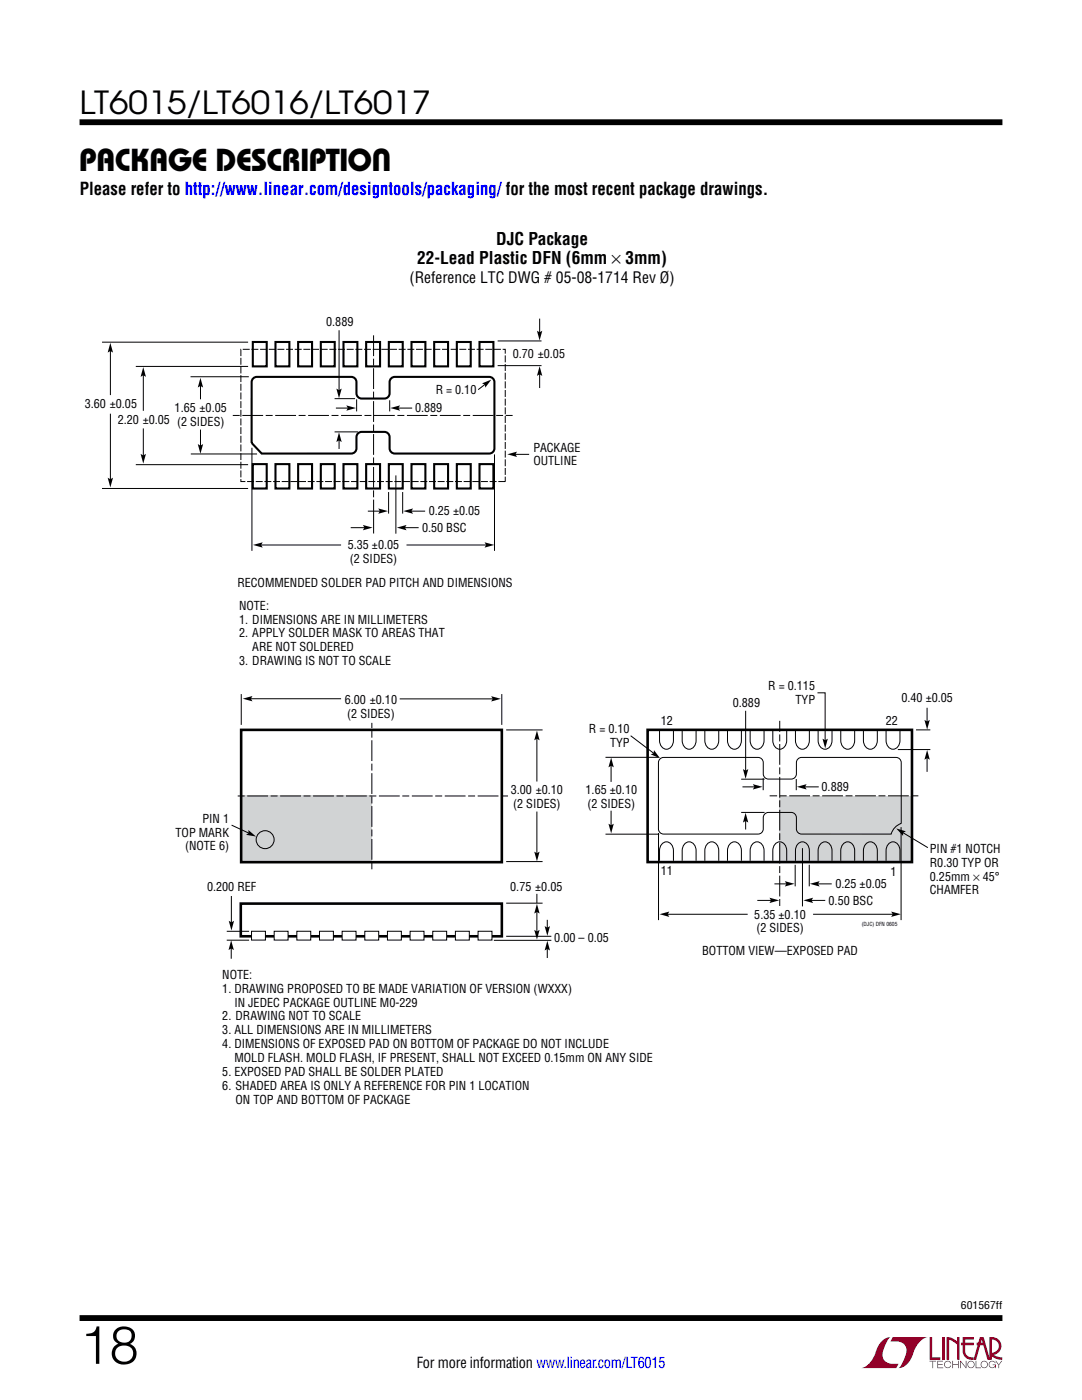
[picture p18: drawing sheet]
<svg xmlns="http://www.w3.org/2000/svg" width="216mm" height="279mm" viewBox="0 0 216 279" stroke-linecap="round" stroke-linejoin="round" font-family="sans-serif">
<defs><g id="words">
<text font-size="10.6" x="15.9" y="272.2">18</text>
<g font-size="6.3">
<text x="15.9" y="22.8">LT6015/LT6016/LT6017</text>
<text x="15.8" y="34.1">Package Description</text>
</g>
<g font-size="3.5">
<text x="15.9" y="38.8">Please refer to http://www.linear.com/designtools/packaging/ for the most recent package drawings.</text>
<text x="83.3" y="52.7">22-Lead Plastic DFN (6mm × 3mm)</text>
<text x="99" y="48.9">DJC Package</text>
</g>
<text font-size="3.1" x="81.7" y="56.5">(Reference LTC DWG # 05-08-1714 Rev Ø)</text>
<text font-size="3" x="83.2" y="273.1">For more information www.linear.com/LT6015</text>
<g font-size="2.4">
<text x="65.1" y="65.1">0.889</text>
<text x="102.3" y="71.4">0.70 ±0.05</text>
<text x="16.9" y="81.4">3.60 ±0.05</text>
<text x="34.8" y="82.3">1.65 ±0.05</text>
<text x="82.8" y="82.3">0.889</text>
<text x="86.9" y="78.7">R = 0.10</text>
<text x="23.5" y="84.5">2.20 ±0.05 (2 SIDES)</text>
<text x="106.4" y="90.1">PACKAGE</text>
<text x="106.4" y="92.9">OUTLINE</text>
<text x="84.2" y="106.2">0.50 BSC</text>
<text x="85.6" y="102.8">0.25 ±0.05</text>
<text x="69.4" y="109.6">5.35 ±0.05</text>
<text x="69.8" y="112.4">(2 SIDES)</text>
<text x="47.4" y="117.2">RECOMMENDED SOLDER PAD PITCH AND DIMENSIONS</text>
<text x="47.7" y="121.7">NOTE:</text>
<text x="47.7" y="124.5">1. DIMENSIONS ARE IN MILLIMETERS</text>
<text x="47.7" y="127.2">2. APPLY SOLDER MASK TO AREAS THAT</text>
<text x="50.3" y="130">ARE NOT SOLDERED</text>
<text x="47.7" y="132.8">3. DRAWING IS NOT TO SCALE</text>
<text x="153.3" y="137.8">R = 0.115</text>
<text x="68.8" y="140.4">6.00 ±0.10</text>
<text x="69.3" y="143.2">(2 SIDES)</text>
<text x="146.2" y="141.1">0.889</text>
<text x="158.7" y="140.6">TYP</text>
<text x="179.9" y="140.1">0.40 ±0.05</text>
<text x="117.5" y="146.3">R = 0.10</text>
<text x="121.8" y="149.1">TYP</text>
<text x="131.8" y="144.7">12</text>
<text x="176.7" y="144.7">22</text>
<text x="101.9" y="158.4">3.00 ±0.10</text>
<text x="102.4" y="161.2">(2 SIDES)</text>
<text x="116.8" y="158.4">1.65 ±0.10</text>
<text x="117.3" y="161.2">(2 SIDES)</text>
<text x="163.9" y="157.9">0.889</text>
<text x="35" y="167">TOP MARK</text>
<text x="40.4" y="164.2">PIN 1</text>
<text x="36.9" y="169.7">(NOTE 6)</text>
<text x="185.5" y="170.2">PIN #1 NOTCH</text>
<text x="185.5" y="173">R0.30 TYP OR</text>
<text x="41.3" y="177.8">0.200 REF</text>
<text x="101.8" y="177.7">0.75 ±0.05</text>
<text x="131.8" y="174.7">11</text>
<text x="166.7" y="177.2">0.25 ±0.05</text>
<text x="177.7" y="174.7">1</text>
<text x="185.5" y="175.7">0.25mm × 45°</text>
<text x="185.5" y="178.5">CHAMFER</text>
<text x="150.5" y="183.3">5.35 ±0.10</text>
<text x="165.3" y="180.5">0.50 BSC</text>
<text x="110.6" y="188.1">0.00 – 0.05</text>
<text x="140.1" y="190.5">BOTTOM VIEW—EXPOSED PAD</text>
<text x="150.9" y="186.1">(2 SIDES)</text>
<text x="44.4" y="195.4">NOTE:</text>
<text x="44.4" y="198.1">1. DRAWING PROPOSED TO BE MADE VARIATION OF VERSION (WXXX)</text>
<text x="44.4" y="203.7">2. DRAWING NOT TO SCALE</text>
<text x="46.8" y="200.9">IN JEDEC PACKAGE OUTLINE M0-229</text>
<text x="44.4" y="206.4">3. ALL DIMENSIONS ARE IN MILLIMETERS</text>
<text x="44.4" y="209.2">4. DIMENSIONS OF EXPOSED PAD ON BOTTOM OF PACKAGE DO NOT INCLUDE</text>
<text x="44.4" y="214.7">5. EXPOSED PAD SHALL BE SOLDER PLATED</text>
<text x="46.8" y="212">MOLD FLASH. MOLD FLASH, IF PRESENT, SHALL NOT EXCEED 0.15mm ON ANY SIDE</text>
<text x="44.4" y="217.5">6. SHADED AREA IS ONLY A REFERENCE FOR PIN 1 LOCATION</text>
<text x="47" y="220.3">ON TOP AND BOTTOM OF PACKAGE</text>
</g>
<text font-size="2.1" x="191.7" y="261.2">601567ff</text>
<text font-size="1.1" x="171.9" y="184.8">(DJC) DFN 0605</text>
</g></defs>
<g fill="#910028">
<path d="M185.5 266.8h.5v4.1h1.6v.5h-2.1z"/>
<path d="M176.2 267.4l1-.5h.5h-.1a6.2 6.2 0 0 0-1.4 4 2.58 2.58 0 0 0 3.1 1.3l-.5 .8h-6.9a4.9 4.9 0 0 0 3-3.8l.4-.7z"/>
<path d="M178.1 266.9h7a4.9 4.9 0 0 0-3.1 3.7 3.2 3.2 0 0 1-2.7 2.4h.1a6.2 6.2 0 0 0 1.4-4.1 2.58 2.58 0 0 0-3.1-1.2z"/>
<path d="M188 266.8h.5v4.6h-.5z"/>
<path d="M188.9 266.8l1 .2 1.1 .7v-.9h.5v4.6h-.5v-3.1l-1.6-.9v4h-.5z"/>
<path d="M185.5 271.6h1.3v.1h-.6v1.3h-.1v-1.3h-.6z"/>
<path d="M187 271.6h1.2v.1h-1v.5h.9v.2h-.9v.5h1v.1h-1.2z"/>
<path d="M190 271.6h.2v.6h1v-.6h.1v1.4h-.1v-.6h-1v.6h-.2z"/>
<path d="M191.6 271.6h.1l1 1.2v-1.2h.1v1.4l-1.1-1.2v1.2h-.1z"/>
<path d="M194.7 271.6h.1v1.3h.9v.1h-1z"/>
<path d="M198.6 271.6h.2l.5 .7 .5-.7h.2l-.6 .8v.6h-.2v-.6z"/>
<path d="M192.1 266.8h2.2v.5h-1.7v.7h1.7v.5h-1.7v1.1a1.32 1.32 0 0 0 1.7 1.3v.5l1.2-4.6h.8l1.1 4.1v-4.1a1.84 1.84 0 0 1 2.4 1.4 1.84 1.84 0 0 1-1.5 2.2l.8 .4 .9 .1v.5l-1.2-.2-1-.6v-.6a1.34 1.34 0 0 0 1.5-1.2 1.34 1.34 0 0 0-1.4-1.5v4.1h-.9l-.8-2.9h-1.3v-.5h1.2l-.2-.7-1.1 4.1a2.06 2.06 0 0 1-2.7-1.3v-1.6h-.4v-.5h.4z"/>
<path d="M193.2 271.8a.72 .72 0 0 1 1.2 .1 .72 .72 0 0 1-.4 1.1 .72 .72 0 0 1-1-.7h.2a.59 .59 0 0 0 .8 .5 .59 .59 0 0 0 .2-.9 .59 .59 0 0 0-1 .2v.2h-.2z"/>
<path d="M195.9 271.8a.72 .72 0 0 1 1.1 .1 .72 .72 0 0 1-.4 1.1 .72 .72 0 0 1-.9-.7h.1a.59 .59 0 0 0 .8 .5 .59 .59 0 0 0 .2-.9 .59 .59 0 0 0-.9 .2l-.1 .2h-.1z"/>
<path d="M197.5 271.8a.72 .72 0 0 1 1.2 .2h-.2a.59 .59 0 0 0-.9-.1 .59 .59 0 0 0 .1 .9 .59 .59 0 0 0 .9-.4h-.5v-.1h.6v.7h-.1v-.3a.73 .73 0 0 1-1.1 .2 .73 .73 0 0 1 0-1.1z"/>
<path d="M188.6 271.8a.71 .71 0 0 1 1.2 .3h-.1a.59 .59 0 0 0-.9-.3 .59 .59 0 0 0-.1 1 .59 .59 0 0 0 1-.3h.1a.73 .73 0 0 1-1.1 .4 .73 .73 0 0 1-.1-1.1z"/>
</g>
<path d="M15.9 24.4h184.1M15.9 263h184.1" fill="none" stroke="#000" stroke-width="1.2" stroke-linecap="butt"/>
<g fill="#d1d3d4">
<path d="M48.1 158.9h26v13.1h-26z"/>
<path d="M155.6 158.8h26.4v13.2h-26.4z"/>
</g>
<g fill="none" stroke="#000" stroke-width=".2">
<path d="M48.1 138.5v6.2M100.1 138.5v6.2M163.1 138.3h1.5v9.7M107.1 147.2v8.8M120.8 151.1h10.6M121.9 152.6v3.4M125.8 146.8l4.8 3.7M152.3 155.3v2.4M158.9 155.5v2.2M179.2 149.6h6.4M182.8 145.7h2.8M185 141.3v2.9"/>
<path d="M185 151v3M46.2 178.8v5.5M46.2 164.7l3.6 1.7M107.1 162v8.5M107.1 178.4v1.8M120.8 166.5h10.7M121.9 161.8v3.2M151.1 179.7h3M154.5 176.4h2.7M158.7 172.6v4.3M161.5 172.6v4.3M161.7 179.7h3"/>
<path d="M163 176.4h3M180 166.1l5.1 3.1M46.1 189v2.3M98.5 187.7h11.5M107.1 181.6v4.4M109.2 183.6v1.8M109.2 189.1v2.1M133 182.5h16.2M162.2 182.5h16.2"/>
<circle cx="52.9" cy="167.6" r="1.79"/>
</g>
<g fill="#000">
<path d="M107.1 145.8l.6 1.9-.6-.3-.5 .3zM121.9 151.2l.6 1.9-.6-.3-.5 .3zM130.5 149.7l1.2 1.6-1.9-.8 .6-.2zM164.1 147.4l.6 .3 .5-.3-.5 2zM184.5 143.7l.5 .3 .5-.3-.5 1.9zM185 149.7l.5 1.9-.5-.3-.5 .3zM49.6 165.6l1.5 1.3-2-.3 .5-.3zM106.6 170l.5 .3 .6-.3-.6 1.9zM121.4 164.4l.5 .3 .6-.3-.6 1.9zM153.5 179.2l2 .5-2 .5 .4-.5zM156.6 175.9l1.9 .5-1.9 .5 .3-.5zM160.3 179.7l1.9-.5-.3 .5 .3 .5z"/>
<path d="M161.6 176.4l1.9-.5-.3 .5 .3 .5zM178.8 165.3l2 .6-.6 .3v.6zM46.1 187.7l.6 1.9-.6-.3-.5 .3zM45.6 183.8l.6 .3 .5-.3-.5 1.9zM106.6 185.6l.5 .3 .6-.3-.6 1.9zM107.1 180.4l.6 1.9-.6-.3-.5 .3zM108.7 184.8l.5 .3 .5-.3-.5 2zM109.2 187.7l.5 2-.5-.3-.5 .3zM131.6 182.5l2-.6-.4 .6 .4 .5zM177.8 181.9l2 .6-2 .5 .3-.5z"/>
</g>
<path d="M48.1 145.7h52v26.4h-52zM48 180.3h52.1v6.6h-52.1z" fill="none" stroke="#000" stroke-width=".52"/>
<path d="M101.4 158.9h-54.3M183.2 158.8h-29.6M74.2 173.5v-29.2M155.6 180.8v-36.9" fill="none" stroke="#000" stroke-width=".2" stroke-dasharray="1.4 .5 4.1 .5" stroke-linecap="butt"/>
<path d="M50.2 185.9h2.8v1.7h-2.8z" fill="#fff"/>
<path d="M50.2 185.9h2.8v1.7h-2.8z" fill="none" stroke="#000" stroke-width=".2"/>
<path d="M54.7 185.9h2.8v1.7h-2.8z" fill="#fff"/>
<path d="M54.7 185.9h2.8v1.7h-2.8z" fill="none" stroke="#000" stroke-width=".2"/>
<path d="M59.2 185.9h2.8v1.7h-2.8z" fill="#fff"/>
<path d="M59.2 185.9h2.8v1.7h-2.8z" fill="none" stroke="#000" stroke-width=".2"/>
<path d="M63.7 185.9h2.8v1.7h-2.8z" fill="#fff"/>
<path d="M63.7 185.9h2.8v1.7h-2.8z" fill="none" stroke="#000" stroke-width=".2"/>
<path d="M68.3 185.9h2.7v1.7h-2.7z" fill="#fff"/>
<path d="M68.3 185.9h2.7v1.7h-2.7z" fill="none" stroke="#000" stroke-width=".2"/>
<path d="M72.8 185.9h2.8v1.7h-2.8z" fill="#fff"/>
<path d="M72.8 185.9h2.8v1.7h-2.8z" fill="none" stroke="#000" stroke-width=".2"/>
<path d="M77.3 185.9h2.8v1.7h-2.8z" fill="#fff"/>
<path d="M77.3 185.9h2.8v1.7h-2.8z" fill="none" stroke="#000" stroke-width=".2"/>
<path d="M81.8 185.9h2.8v1.7h-2.8z" fill="#fff"/>
<path d="M81.8 185.9h2.8v1.7h-2.8z" fill="none" stroke="#000" stroke-width=".2"/>
<path d="M86.4 185.9h2.7v1.7h-2.7z" fill="#fff"/>
<path d="M86.4 185.9h2.7v1.7h-2.7z" fill="none" stroke="#000" stroke-width=".2"/>
<path d="M90.9 185.9h2.7v1.7h-2.7z" fill="#fff"/>
<path d="M90.9 185.9h2.7v1.7h-2.7z" fill="none" stroke="#000" stroke-width=".2"/>
<path d="M95.4 185.9h2.8v1.7h-2.8z" fill="#fff"/>
<g fill="none" stroke="#000" stroke-width=".2">
<path d="M49.8 139.4h18.3M79.8 139.5h18.8M101 145.7h7.3M131.6 145.7v2.1a1.41 1.41 0 0 0 .6 1.4 1.41 1.41 0 0 0 1.6 0l.5-.9 .1-2.6M131.8 151.4l.6-.2h18.9a1.04 1.04 0 0 1 1 1v2.2a1.04 1.04 0 0 0 1 1.1h4.6a1.04 1.04 0 0 0 1-1.1v-2.2a1.04 1.04 0 0 1 1-1h18.9a1.04 1.04 0 0 1 1 1v12.1a3.1 3.1 0 0 0-2 2.2h-17.9a1.04 1.04 0 0 1-1-1.1v-2.2a1.04 1.04 0 0 0-1-1.1h-4.6a1.04 1.04 0 0 0-1 1.1v2.2a1.04 1.04 0 0 1-1 1.1h-18.9a1.04 1.04 0 0 1-1-1.1v-13.2v-.3zM136.1 145.7v2.1a1.41 1.41 0 0 0 .6 1.4 1.41 1.41 0 0 0 1.6 0l.5-.9 .1-2.6M140.6 145.7v2.1a1.41 1.41 0 0 0 .7 1.4 1.41 1.41 0 0 0 1.5 0l.5-.9 .1-2.6M145.2 145.7v2.1a1.41 1.41 0 0 0 .6 1.4 1.41 1.41 0 0 0 1.6 0l.5-.9v-2.6M147.9 155.5h4.7M148.1 157h2.7M148.8 141.9v12.2M149.7 145.7v2.1a1.41 1.41 0 0 0 .6 1.4 1.41 1.41 0 0 0 1.6 0l.5-.9 .1-2.6"/>
<path d="M154.2 145.7v2.1a1.41 1.41 0 0 0 .6 1.4 1.41 1.41 0 0 0 1.6 0l.5-.9 .1-2.6M158.7 145.7v2.1a1.41 1.41 0 0 0 .6 1.4 1.41 1.41 0 0 0 1.6 0l.5-.9 .1-2.6M160.4 157h3M163.2 145.7v2.1a1.41 1.41 0 0 0 .7 1.4 1.41 1.41 0 0 0 1.6 0l.4-.9 .1-2.6M167.8 145.7v2.1a1.41 1.41 0 0 0 .6 1.4 1.41 1.41 0 0 0 1.6 0l.5-.9v-2.6M172.3 145.7v2.1a1.41 1.41 0 0 0 .6 1.4 1.41 1.41 0 0 0 1.6 0l.5-.9 .1-2.6M176.8 145.7v2.1a1.41 1.41 0 0 0 .6 1.4 1.41 1.41 0 0 0 1.6 0l.5-.9 .1-2.6M101 171.9h7.3M131.4 166.2v17.4M131.6 171.8v-2a1.41 1.41 0 0 1 .6-1.5 1.41 1.41 0 0 1 1.6 0l.5 .9 .1 2.6M136.1 171.8v-2a1.41 1.41 0 0 1 .6-1.5 1.41 1.41 0 0 1 1.6 0l.5 .9 .1 2.6M140.6 171.8v-2a1.41 1.41 0 0 1 .7-1.5 1.41 1.41 0 0 1 1.5 0l.5 .9 .1 2.6"/>
<path d="M145.2 171.8v-2a1.41 1.41 0 0 1 .6-1.5 1.41 1.41 0 0 1 1.6 0l.5 .9v2.6M147.9 162.1h4.7M148.8 163.6v1.9M149.7 171.8v-2a1.41 1.41 0 0 1 .6-1.5 1.41 1.41 0 0 1 1.6 0l.5 .9 .1 2.6M154.2 171.8v-2a1.41 1.41 0 0 1 .6-1.5 1.41 1.41 0 0 1 1.6 0l.5 .9 .1 2.6M158.7 171.8v-2a1.41 1.41 0 0 1 .6-1.5 1.41 1.41 0 0 1 1.6 0l.5 .9 .1 2.6M160.1 169.3v11.6M163.2 171.8v-2a1.41 1.41 0 0 1 .7-1.5 1.41 1.41 0 0 1 1.6 0l.4 .9 .1 2.6M167.8 171.8v-2a1.41 1.41 0 0 1 .6-1.5 1.41 1.41 0 0 1 1.6 0l.5 .9v2.6M172.3 171.8v-2a1.41 1.41 0 0 1 .6-1.5 1.41 1.41 0 0 1 1.6 0l.5 .9 .1 2.6M176.8 171.8v-2a1.41 1.41 0 0 1 .6-1.5 1.41 1.41 0 0 1 1.6 0l.5 .9 .1 2.6M179.8 165.1v18.5"/>
<path d="M45.2 187.6h4.5M45.2 185.9h4.5M95.4 185.9h2.8v1.7h-2.8zM101 180.2h7.3M101 186.9h9"/>
</g>
<path d="M48.4 139.4l2-.5-.3 .5 .3 .6zM98 138.9l1.9 .6-1.9 .5 .3-.5zM148.2 153.5l.6 .3 .5-.3-.5 1.9zM150.2 156.5l2 .5-2 .6 .3-.6zM159 157l1.9-.5-.3 .5 .3 .6zM148.8 162.2l.5 2-.5-.4-.6 .4z" fill="#000"/>
<path d="M129.2 145.7h52.8v26.3h-52.8z" fill="none" stroke="#000" stroke-width=".52"/>
<path d="M50.4 68.3h2.8v4.8h-2.8z" fill="#fff"/>
<path d="M50.4 68.3h2.8v4.8h-2.8z" fill="none" stroke="#000" stroke-width=".41"/>
<path d="M55 68.3h2.7v4.8h-2.7z" fill="#fff"/>
<path d="M55 68.3h2.7v4.8h-2.7z" fill="none" stroke="#000" stroke-width=".41"/>
<path d="M59.5 68.3h2.8v4.8h-2.8z" fill="#fff"/>
<path d="M59.5 68.3h2.8v4.8h-2.8z" fill="none" stroke="#000" stroke-width=".41"/>
<path d="M64 68.3h2.8v4.8h-2.8z" fill="#fff"/>
<path d="M64 68.3h2.8v4.8h-2.8z" fill="none" stroke="#000" stroke-width=".41"/>
<path d="M68.5 68.3h2.8v4.8h-2.8z" fill="#fff"/>
<path d="M68.5 68.3h2.8v4.8h-2.8z" fill="none" stroke="#000" stroke-width=".41"/>
<path d="M73.1 68.3h2.7v4.8h-2.7z" fill="#fff"/>
<path d="M73.1 68.3h2.7v4.8h-2.7z" fill="none" stroke="#000" stroke-width=".41"/>
<path d="M77.6 68.3h2.8v4.8h-2.8z" fill="#fff"/>
<path d="M77.6 68.3h2.8v4.8h-2.8z" fill="none" stroke="#000" stroke-width=".41"/>
<path d="M82.1 68.3h2.8v4.8h-2.8z" fill="#fff"/>
<path d="M82.1 68.3h2.8v4.8h-2.8z" fill="none" stroke="#000" stroke-width=".41"/>
<path d="M86.6 68.3h2.8v4.8h-2.8z" fill="#fff"/>
<path d="M86.6 68.3h2.8v4.8h-2.8z" fill="none" stroke="#000" stroke-width=".41"/>
<path d="M91.2 68.3h2.7v4.8h-2.7z" fill="#fff"/>
<path d="M91.2 68.3h2.7v4.8h-2.7z" fill="none" stroke="#000" stroke-width=".41"/>
<path d="M95.7 68.3h2.8v4.8h-2.8z" fill="#fff"/>
<path d="M95.7 68.3h2.8v4.8h-2.8z" fill="none" stroke="#000" stroke-width=".41"/>
<path d="M50.4 92.6h2.8v4.9h-2.8z" fill="#fff"/>
<path d="M50.4 92.6h2.8v4.9h-2.8z" fill="none" stroke="#000" stroke-width=".41"/>
<path d="M55 92.6h2.7v4.9h-2.7z" fill="#fff"/>
<path d="M55 92.6h2.7v4.9h-2.7z" fill="none" stroke="#000" stroke-width=".41"/>
<path d="M59.5 92.6h2.8v4.9h-2.8z" fill="#fff"/>
<path d="M59.5 92.6h2.8v4.9h-2.8z" fill="none" stroke="#000" stroke-width=".41"/>
<path d="M64 92.6h2.8v4.9h-2.8z" fill="#fff"/>
<path d="M64 92.6h2.8v4.9h-2.8z" fill="none" stroke="#000" stroke-width=".41"/>
<path d="M68.5 92.6h2.8v4.9h-2.8z" fill="#fff"/>
<path d="M68.5 92.6h2.8v4.9h-2.8z" fill="none" stroke="#000" stroke-width=".41"/>
<path d="M73.1 92.6h2.7v4.9h-2.7z" fill="#fff"/>
<path d="M73.1 92.6h2.7v4.9h-2.7z" fill="none" stroke="#000" stroke-width=".41"/>
<path d="M77.6 92.6h2.8v4.9h-2.8z" fill="#fff"/>
<path d="M77.6 92.6h2.8v4.9h-2.8z" fill="none" stroke="#000" stroke-width=".41"/>
<path d="M82.1 92.6h2.8v4.9h-2.8z" fill="#fff"/>
<path d="M82.1 92.6h2.8v4.9h-2.8z" fill="none" stroke="#000" stroke-width=".41"/>
<path d="M86.6 92.6h2.8v4.9h-2.8z" fill="#fff"/>
<path d="M86.6 92.6h2.8v4.9h-2.8z" fill="none" stroke="#000" stroke-width=".41"/>
<path d="M91.2 92.6h2.7v4.9h-2.7z" fill="#fff"/>
<path d="M91.2 92.6h2.7v4.9h-2.7z" fill="none" stroke="#000" stroke-width=".41"/>
<path d="M95.7 92.6h2.8v4.9h-2.8z" fill="#fff"/>
<path d="M50.6 75.4l.6-.2h18.9a1.04 1.04 0 0 1 1 1.1v2.2a1.04 1.04 0 0 0 1.1 1h4.5a1.04 1.04 0 0 0 1-1v-2.2a1.04 1.04 0 0 1 1.1-1.1h18.8a1.04 1.04 0 0 1 1.1 1.1v13.2a1.04 1.04 0 0 1-1.1 1h-18.8a1.04 1.04 0 0 1-1.1-1v-2.3a1.04 1.04 0 0 0-1-1h-4.5a1.04 1.04 0 0 0-1.1 1v2.3a1.04 1.04 0 0 1-1 1h-17.9l-2-2.1v-12.1l.1-.4zM95.7 92.6h2.8v4.9h-2.8z" fill="none" stroke="#000" stroke-width=".41"/>
<path d="M46.5 82.9h55.8M74.5 99.2v-32.3" fill="none" stroke="#000" stroke-width=".2" stroke-dasharray="1.4 .5 4.1 .5" stroke-linecap="butt"/>
<g fill="none" stroke="#000" stroke-width=".2">
<path d="M20.4 68.3h29.1M22 69.8v9M27.1 73.1h22.4M28.6 74.6v7.4M38 75.2h11.6M40 76.8v2.9M66.8 79.6h4.1M67.7 65.9v12.2M71.2 79.7v2.4M77.8 79.9v2.2M97 76.6l-1.6 1.2M99.3 73h8.8"/>
<path d="M99.3 68h8.8M107.7 63.6v3M107.7 74.4v3M20.4 97.5h29.1M22 82.6v13.3M27.1 92.7h22.4M28.6 85.5v5.7M38.1 90.6h13.2M40 85.7v3.5M50.3 89.4v20.5M66.8 86.2h4.6M67 81.4h2.7"/>
<path d="M67.7 87.6v2M74.5 99.7v6.8M77.5 98.2v4.3M79 94.9v11.6M79.2 81.4h3M80.3 98.2v4.3M98.7 90.7v19.2M102.6 90.7h3M51.8 108.8h16.3M70 105.3h3M73.4 102h2.6M80.5 105.3h3"/>
<path d="M81.1 108.8h16.2M81.8 102h3"/>
</g>
<g fill="#000">
<path d="M22 68.4l.6 2-.6-.3-.5 .3zM28.6 73.3l.5 1.9-.5-.3-.5 .3zM40 75.4l.5 1.9-.5-.3-.5 .3zM67.1 77.5l.5 .4 .6-.4-.6 2zM96.2 76.5l1.8-.7-1.2 1.6v-.7zM107.7 73.1l.5 1.9-.5-.3-.6 .3zM107.1 66l.6 .3 .5-.3-.5 1.9zM21.5 95.3l.5 .4 .6-.4-.6 2zM28.1 90.6l.5 .3 .5-.3-.5 1.9zM39.5 88.6l.5 .3 .5-.3-.5 2zM67.6 86.3l.6 1.9-.6-.3-.5 .3zM69.1 80.9l1.9 .5-1.9 .6 .3-.6z"/>
<path d="M77.9 81.4l1.9-.5-.3 .5 .3 .6zM101.2 90.7l2-.6-.4 .6 .4 .5zM50.5 108.8l1.9-.6-.3 .6 .3 .5zM72.4 104.8l1.9 .5-1.9 .5 .3-.5zM75.5 101.5l1.9 .5-1.9 .5 .3-.5zM79.2 105.3l1.9-.5-.3 .5 .3 .5zM80.5 102l1.9-.5-.3 .5 .3 .5zM96.7 108.2l1.9 .6-1.9 .5 .3-.5z"/>
</g>
<path d="M48.1 69.7h52.7v26.4h-52.7z" fill="none" stroke="#000" stroke-width=".2" stroke-dasharray="1.4 .3" stroke-linecap="butt"/>
<use href="#words"/>
</svg>
